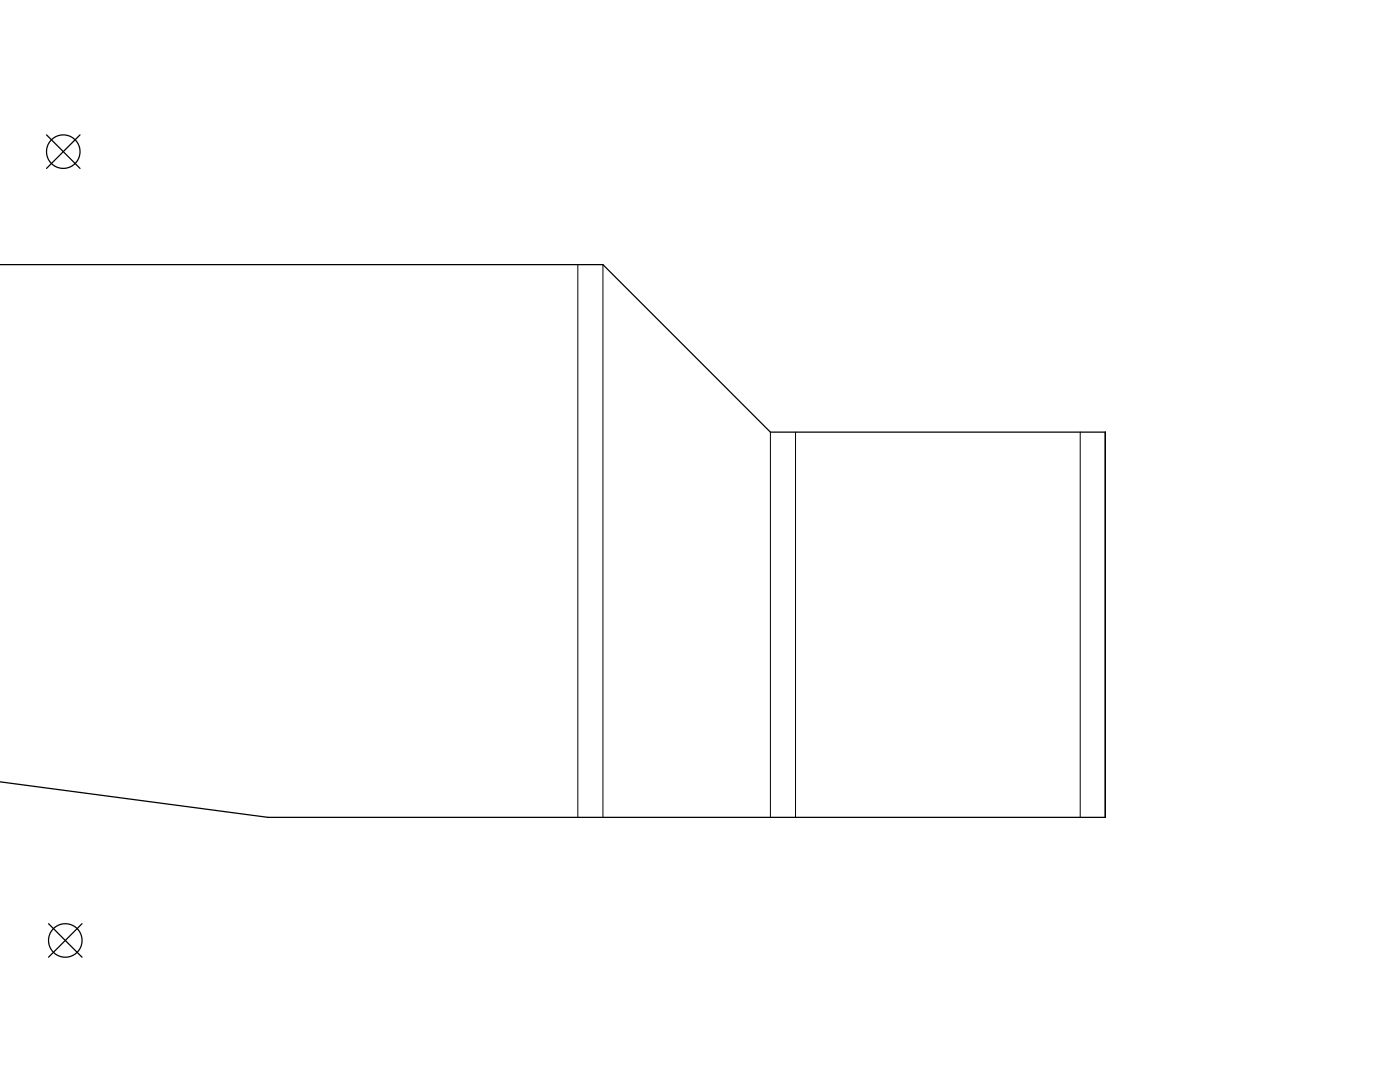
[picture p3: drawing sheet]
<svg xmlns="http://www.w3.org/2000/svg" width="279mm" height="216mm" viewBox="0 0 279 216" stroke-linecap="round" stroke-linejoin="round" font-family="sans-serif">
<g fill="none" stroke="#000" stroke-width=".25">
<path d="M9.3 26.9l6.7 6.7M16 26.9l-6.7 6.7M0 52.8h120.3l33.5 33.4h66.8v76.9h-167.1l-53.6-7.1M9.7 184.3l6.7 6.7M16.4 184.3l-6.7 6.7"/>
<circle cx="12.6" cy="30.3" r="3.3"/>
<circle cx="13" cy="187.7" r="3.3"/>
</g>
<path d="M115.3 52.8v110.3M120.3 52.8v110.3M153.8 86.2v76.9M158.8 86.2v76.9M215.6 86.2v76.9M220.6 86.2v76.9" fill="none" stroke="#000" stroke-width=".2"/>
</svg>
